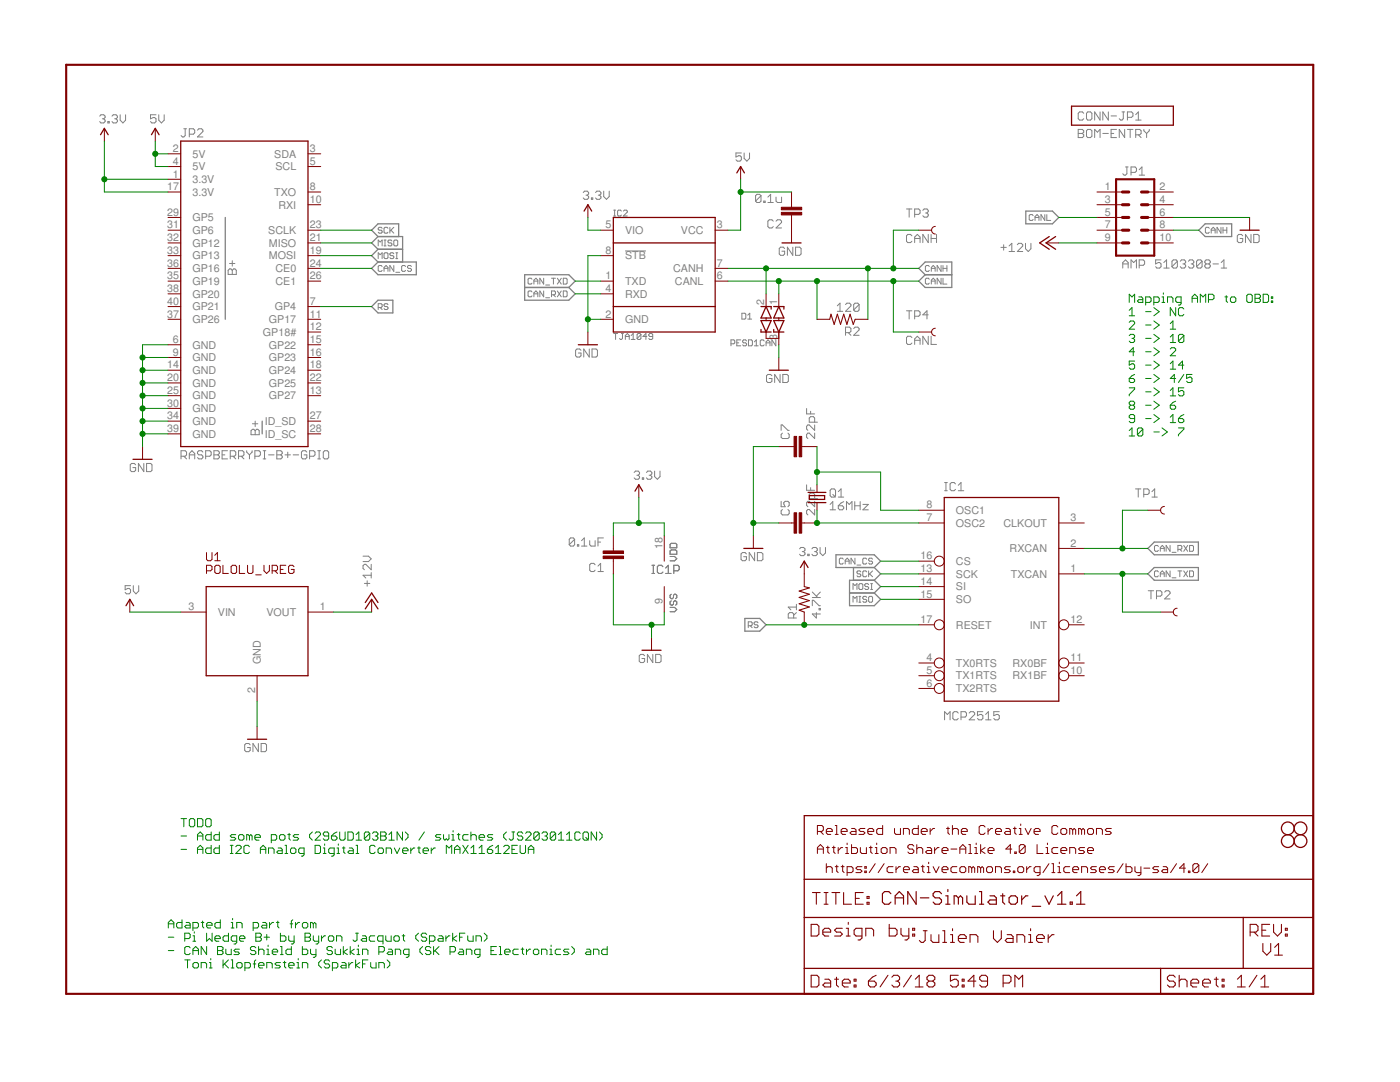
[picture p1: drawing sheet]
<svg xmlns="http://www.w3.org/2000/svg" width="279mm" height="216mm" viewBox="0 0 279 216" stroke-linecap="round" stroke-linejoin="round" font-family="sans-serif">
<defs><g id="words">
<g font-size="2.1" fill="#808080">
<text x="34.5" y="35.4">1</text>
<text x="34.5" y="32.9">4</text>
<text x="34.5" y="30.3">2</text>
<text x="38.4" y="34">5V</text>
<text x="38.4" y="31.5">5V</text>
<text x="54.7" y="31.5">SDA</text>
<text x="55" y="34">SCL</text>
<text x="61.8" y="30.3">3</text>
<text x="61.8" y="32.9">5</text>
<text x="33.3" y="38">17</text>
<text x="38.4" y="36.5">3.3V</text>
<text x="38.4" y="39.1">3.3V</text>
<text x="54.7" y="39.1">TXO</text>
<text x="55.6" y="41.6">RXI</text>
<text x="61.8" y="40.5">10</text>
<text x="61.8" y="38">8</text>
<text x="220.5" y="40.5">3</text>
<text x="220.5" y="38">1</text>
<text x="231.4" y="40.5">4</text>
<text x="231.4" y="38">2</text>
<text x="33.3" y="43">29</text>
<text x="33.3" y="45.6">31</text>
<text x="38.4" y="44.2">GP5</text>
<text x="38.4" y="46.7">GP6</text>
<text x="53.5" y="46.7">SCLK</text>
<text x="61.8" y="45.6">23</text>
<text x="120.9" y="45.6">5</text>
<text x="124.7" y="46.7">VIO</text>
<text x="135.9" y="46.7">VCC</text>
<text x="143.1" y="45.6">3</text>
<text x="220.5" y="45.6">7</text>
<text x="220.5" y="43">5</text>
<text x="231.4" y="45.6">8</text>
<text x="231.4" y="43">6</text>
<text x="33.3" y="48.1">32</text>
<text x="33.3" y="50.7">33</text>
<text x="33.3" y="53.2">36</text>
<text x="38.4" y="49.2">GP12</text>
<text x="38.4" y="51.8">GP13</text>
<text x="53.7" y="51.8">MOSI</text>
<text x="53.7" y="49.2">MISO</text>
<text x="61.8" y="50.7">19</text>
<text x="61.8" y="48.1">21</text>
<text x="61.8" y="53.2">24</text>
<text x="120.9" y="50.7">8</text>
<text x="124.7" y="51.8">STB</text>
<text x="143.1" y="53.2">7</text>
<text x="220.5" y="48.1">9</text>
<text x="231.4" y="48.1">10</text>
<text x="33.3" y="55.7">35</text>
<text x="33.3" y="58.3">38</text>
<text x="38.4" y="56.9">GP19</text>
<text x="38.4" y="54.3">GP16</text>
<text x="38.4" y="59.4">GP20</text>
<text x="55" y="56.9">CE1</text>
<text x="55" y="54.3">CE0</text>
<text x="61.8" y="55.7">26</text>
<text x="120.9" y="58.3">4</text>
<text x="120.9" y="55.7">1</text>
<text x="124.7" y="59.4">RXD</text>
<text x="124.7" y="56.9">TXD</text>
<text x="134.3" y="54.3">CANH</text>
<text x="134.7" y="56.9">CANL</text>
<text x="143.1" y="55.7">6</text>
<text x="33.3" y="63.4">37</text>
<text x="33.3" y="60.8">40</text>
<text x="38.4" y="64.5">GP26</text>
<text x="38.4" y="61.9">GP21</text>
<text x="53.7" y="64.5">GP17</text>
<text x="54.8" y="61.9">GP4</text>
<text x="61.8" y="60.8">7</text>
<text x="61.8" y="63.4">11</text>
<text x="61.8" y="65.9">12</text>
<text x="120.9" y="63.4">2</text>
<text x="124.7" y="64.5">GND</text>
<text x="152.5" y="60.8" transform="rotate(-90 152.5 60.8)">2</text>
<text x="155.1" y="60.8" transform="rotate(-90 155.1 60.8)">1</text>
<text x="34.5" y="71">9</text>
<text x="34.5" y="68.4">6</text>
<text x="38.4" y="69.6">GND</text>
<text x="52.5" y="67">GP18#</text>
<text x="53.7" y="69.6">GP22</text>
<text x="61.8" y="68.4">15</text>
<text x="61.8" y="71">16</text>
<text x="155.1" y="67.8" transform="rotate(-90 155.1 67.8)">3</text>
<text x="33.3" y="76.1">20</text>
<text x="33.3" y="73.5">14</text>
<text x="38.4" y="72.1">GND</text>
<text x="38.4" y="77.2">GND</text>
<text x="38.4" y="74.6">GND</text>
<text x="53.7" y="77.2">GP25</text>
<text x="53.7" y="74.6">GP24</text>
<text x="53.7" y="72.1">GP23</text>
<text x="61.8" y="76.1">22</text>
<text x="61.8" y="73.5">18</text>
<text x="33.3" y="78.6">25</text>
<text x="33.3" y="81.1">30</text>
<text x="33.3" y="83.7">34</text>
<text x="38.4" y="79.7">GND</text>
<text x="38.4" y="82.3">GND</text>
<text x="53.7" y="79.7">GP27</text>
<text x="61.8" y="78.6">13</text>
<text x="61.8" y="83.7">27</text>
<text x="33.3" y="86.2">39</text>
<text x="38.4" y="84.8">GND</text>
<text x="38.4" y="87.3">GND</text>
<text x="52.8" y="84.8">ID_SD</text>
<text x="52.8" y="87.3">ID_SC</text>
<text x="61.8" y="86.2">28</text>
<text x="184.9" y="101.5">8</text>
<text x="184.9" y="104">7</text>
<text x="190.8" y="102.6">OSC1</text>
<text x="190.8" y="105.1">OSC2</text>
<text x="200.3" y="105.1">CLKOUT</text>
<text x="213.6" y="104">3</text>
<text x="132.2" y="109.6" transform="rotate(-90 132.2 109.6)">18</text>
<text x="183.7" y="111.6">16</text>
<text x="190.8" y="112.7">CS</text>
<text x="201.5" y="110.2">RXCAN</text>
<text x="213.6" y="109.1">2</text>
<text x="183.7" y="114.2">13</text>
<text x="183.7" y="116.7">14</text>
<text x="183.7" y="119.2">15</text>
<text x="190.8" y="115.3">SCK</text>
<text x="190.8" y="117.8">SI</text>
<text x="201.7" y="115.3">TXCAN</text>
<text x="213.6" y="114.2">1</text>
<text x="37.6" y="121.8">3</text>
<text x="43.5" y="122.9">VIN</text>
<text x="53.2" y="122.9">VOUT</text>
<text x="63.8" y="121.8">1</text>
<text x="132.2" y="120.6" transform="rotate(-90 132.2 120.6)">9</text>
<text x="183.7" y="124.3">17</text>
<text x="190.8" y="125.4">RESET</text>
<text x="190.8" y="120.3">SO</text>
<text x="205.5" y="125.4">INT</text>
<text x="213.6" y="124.3">12</text>
<text x="184.9" y="131.9">4</text>
<text x="213.6" y="131.9">11</text>
<text x="52.1" y="132.5" transform="rotate(-90 52.1 132.5)">GND</text>
<text x="184.9" y="134.5">5</text>
<text x="184.9" y="137">6</text>
<text x="190.8" y="133">TX0RTS</text>
<text x="190.8" y="135.6">TX1RTS</text>
<text x="202.1" y="133">RX0BF</text>
<text x="202.1" y="135.6">RX1BF</text>
<text x="213.6" y="134.5">10</text>
<text x="50.9" y="138.3" transform="rotate(-90 50.9 138.3)">2</text>
<text x="190.8" y="138.1">TX2RTS</text>
</g>
</g></defs>
<g fill="none" stroke="#808080" stroke-width=".2">
<path d="M19.9 23.2l.3-.3h.5l.3 .3v.3l-.3 .2M20.4 23.7h.3M20.7 23.7l.3 .3v.3l-.3 .2h-.5l-.3-.2M21.5 24.3h.3v.2h-.3zM22.4 23.2l.2-.3h.6l.2 .3v.3l-.2 .2M22.9 23.7h.3M23.2 23.7l.2 .3v.3l-.2 .2h-.6l-.2-.2M24 22.9v1.1l.5 .5 .6-.5v-1.1M31.1 22.9h-1.1v.8l.6-.2h.3l.2 .2v.6l-.2 .2h-.6l-.3-.2M31.7 22.9v1.1l.5 .5 .6-.5v-1.1M36.7 25.7h.5M37 25.7v1.4l-.3 .2h-.3l-.3-.2"/>
<path d="M37.8 26.8h.8l.3-.3v-.5l-.3-.3h-.8v1.6M39.4 26l.3-.3h.5l.3 .3v.2l-1.1 1.1h1.1M116.4 38.4l.3-.3h.5l.3 .3v.3l-.3 .2M116.9 38.9h.3M117.2 38.9l.3 .3v.3l-.3 .3h-.5l-.3-.3M118 39.5h.3v.3h-.3zM118.9 38.4l.2-.3h.6l.2 .3v.3l-.2 .2M119.4 38.9h.3M119.7 38.9l.2 .3v.3l-.2 .3h-.6l-.2-.3M120.5 38.1v1.1l.5 .6 .6-.6v-1.1M148 30.5h-1.1v.8l.5-.2h.3l.3 .2v.6l-.3 .3h-.5l-.3-.3M148.5 30.5v1.1l.6 .6 .5-.6v-1.1"/>
<path d="M151.9 39.1l-.3-.3h-.5l-.3 .3v1M151.9 39.1v1l-.3 .3h-.5l-.3-.3M151.9 39.1l-1.1 1M153.2 39.3l.6-.5v1.6M154.9 39.3v.8l.3 .3h.8v-1.1M215.2 25.8h.8l.3 .3v.3l-.3 .2 .3 .3v.3l-.3 .3h-.8zM215.2 26.6h.8M216.3 22.6l-.3-.3h-.5l-.3 .3v1.1l.3 .3h.5l.3-.3M217.1 22.3h.5l.3 .3v1.1l-.3 .3h-.5l-.3-.3v-1.1zM217.1 25.8h.5l.3 .3v1.1l-.3 .3h-.5l-.3-.3v-1.1zM218.5 27.5v-1.7l.5 .6 .5-.6v1.7M219.5 22.3v1.7l-1-1.7v1.7"/>
<path d="M220.1 26.6h1.1M221.2 22.3v1.7l-1.1-1.7v1.7M221.7 23.1h1.1M221.7 26.6h.6M222.8 25.8h-1.1v1.7h1.1M223.9 22.3h.6M224.2 22.3v1.4l-.3 .3h-.3l-.2-.3M224.5 25.8v1.7l-1.1-1.7v1.7M224.6 33.3h.5M224.9 33.3v1.4l-.3 .2h-.3l-.2-.2M225 23.4h.8l.3-.3v-.5l-.3-.3h-.8v1.7M225 25.8h1.1"/>
<path d="M225.6 25.8v1.7M225.7 34.4h.8l.3-.3v-.5l-.3-.3h-.8v1.6M226.7 22.9l.5-.6v1.7M226.7 24h1M226.7 26.9h.8l.2-.3v-.5l-.2-.3h-.8v1.7M227.2 26.9l.5 .6M227.4 33.9l.5-.6v1.6M227.4 34.9h1M228.3 25.8v.3l.5 .5M228.8 26.6v.9M229.4 25.8v.3l-.6 .5M45.5 53.9l.3-.2h.3l.3 .2 .2-.2h.3l.3 .2v.9h-1.7z"/>
<path d="M45.8 52.6h1.1M46.4 52v1.1M46.4 53.9v.9M75.5 49.1v-1.2l.4 .4 .4-.4v1.2M75.5 51.6v-1.2l.4 .4 .4-.4v1.2M76.3 45.6l-.2-.2h-.4l-.2 .3 .2 .2h.4l.2 .4-.2 .2h-.4l-.2-.2M76.3 53.2l-.2-.2h-.4l-.2 .2v.8l.2 .1h.4l.2-.1M76.6 49.1h.4M76.6 47.9h.4M76.6 50.6l.2-.2h.4l.2 .2v.8l-.2 .2h-.4l-.2-.2zM76.6 54.1v-.7l.4-.4 .4 .4v.7M76.6 53.6h.8"/>
<path d="M76.8 47.9v1.2M77.4 45.6l-.2-.2h-.4l-.2 .2v.7l.2 .2h.4l.2-.2M77.8 45.4v1.1M78 45.9l.6 .6M78.2 48.1l-.2-.2h-.4l-.2 .2 .2 .4h.4l.2 .2-.2 .4h-.4l-.2-.2M78.6 48.1l.2-.2h.4l.2 .2v.8l-.2 .2h-.4l-.2-.2zM78.6 50.6l-.2-.2h-.4l-.2 .2 .2 .4h.4l.2 .2-.2 .4h-.4l-.2-.2M78.6 53v1.1l-.8-1.1v1.1M78.6 45.4l-.8 .7M79 50.4h.4M79 51.6h.4M79 54.3h.8"/>
<path d="M79.2 50.4v1.2M80.9 53.2l-.1-.2h-.5l-.1 .2v.8l.1 .1h.5l.1-.1M82.1 53.2l-.2-.2h-.4l-.2 .2 .2 .4h.4l.2 .1-.2 .4h-.4l-.2-.1M106.2 58.3l-.2-.2h-.4l-.2 .2v.7l.2 .2h.4l.2-.2M106.2 55.7l-.2-.2h-.4l-.2 .2v.8l.2 .2h.4l.2-.2M106.6 56.7v-.8l.4-.4 .3 .4v.8M106.6 59.2v-.8l.4-.3 .3 .3v.8M106.6 58.6h.7M106.6 56.1h.7M108.5 55.5v1.2l-.8-1.2v1.2M108.5 58.1v1.1l-.8-1.1v1.1M108.9 59.4h.8"/>
<path d="M108.9 56.9h.8M110.1 58.8h.6l.1-.2v-.3l-.1-.2h-.6v1.1M110.1 55.5h.7M110.4 58.8l.4 .4M110.4 55.5v1.2M111.2 58.1l.8 1.1M111.2 55.5l.8 1.2M112 58.1l-.8 1.1M112 55.5l-.8 1.2M112.4 58.1h.6l.2 .2v.7l-.2 .2h-.6zM112.4 55.5h.6l.2 .2v.8l-.2 .2h-.6zM122.5 43.1h.4"/>
<path d="M122.5 41.9h.4M122.7 41.9v1.2M124 42.1l-.2-.2h-.4l-.1 .2v.8l.1 .2h.4l.2-.2M124.4 42.1l.2-.2h.4l.2 .2v.2l-.8 .8h.8M124.8 50.1h4.1M152.4 40.1h.3v.3h-.3zM153.2 40.4h1.1M154.3 44.1l-.2-.2h-.6l-.3 .2v1.1l.3 .3h.6l.2-.3M154.9 44.1l.3-.2h.5l.3 .2v.3l-1.1 1.1h1.1M156.6 49.6l-.3-.3h-.5l-.3 .3v1.1l.3 .2h.5l.3-.2v-.6h-.6M158.2 49.3v1.6l-1.1-1.6v1.6M158.8 49.3h.8l.3 .3v1.1l-.3 .2h-.8z"/>
<path d="M180.9 41.7h1.1M181.4 41.7v1.6M182 47.1l-.3-.3h-.5l-.3 .3v1l.3 .3h.5l.3-.3M182.5 47.6h1.1M182.5 42.8h.8l.3-.3v-.5l-.3-.3h-.8v1.6M182.5 48.4v-1.1l.6-.5 .5 .5v1.1M184.2 42l.2-.3h.6l.3 .3v.2l-.3 .3M184.7 42.5h.3M185 42.5l.3 .3v.3l-.3 .2h-.6l-.2-.2M185.3 46.8v1.6l-1.1-1.6v1.6M185.5 55.7l-.2-.2h-.4l-.2 .2v.8l.2 .2h.4l.2-.2M185.5 53.2l-.2-.2h-.4l-.2 .2v.8l.2 .1h.4l.2-.1"/>
<path d="M185.8 47.6h1.1M185.8 46.8v1.6M185.9 56.1h.7M185.9 53.6h.7M185.9 54.1v-.7l.3-.4 .4 .4v.7M185.9 56.7v-.8l.3-.4 .4 .4v.8M186.9 46.8v1.6M187.8 53v1.1l-.8-1.1v1.1M187.8 55.5v1.2l-.8-1.2v1.2M188.2 55.5v1.2h.8M188.2 53.6h.8M188.2 53v1.1"/>
<path d="M189 53v1.1M199.7 49.4h1.1M200.3 48.8v1.1M201.4 49.1l.5-.5v1.6M201.4 50.2h1.1M203 48.8l.3-.2h.5l.3 .2v.3l-1.1 1.1h1.1M204.7 48.6v1l.5 .6 .5-.6v-1M206.2 43l-.2-.2h-.4l-.2 .2v.8l.2 .2h.4l.2-.2M206.6 44v-.8l.4-.4 .3 .4v.8M206.6 43.4h.7M208.5 42.8v1.2l-.7-1.2v1.2M208.9 42.8v1.2h.8"/>
<path d="M224.1 53.5v-1.1l.5-.5 .5 .5v1.1M224.1 52.7h1M225.7 53.5v-1.6l.6 .5 .5-.5v1.6M227.4 52.9h.8l.2-.2v-.6l-.2-.2h-.8v1.6M231.7 51.9h-1.1v.8l.6-.3h.2l.3 .3v.5l-.3 .3h-.5l-.3-.3M232.3 53.5h1M232.3 52.4l.5-.5v1.6M235 52.1l-.3-.2h-.5l-.3 .2v1.1M235 52.1v1.1l-.3 .3h-.5l-.3-.3M235 52.1l-1.1 1.1M235.5 52.1l.3-.2h.5l.3 .2v.3l-.3 .3M236.1 52.7h.2"/>
<path d="M236.3 52.7l.3 .2v.3l-.3 .3h-.5l-.3-.3M237.2 52.1l.2-.2h.6l.3 .2v.3l-.3 .3M237.7 52.7h.3M238 52.7l.3 .2v.3l-.3 .3h-.6l-.2-.3M239.9 52.1l-.3-.2h-.5l-.3 .2v1.1M239.9 52.1v1.1l-.3 .3h-.5l-.3-.3M239.9 52.1l-1.1 1.1M240.7 52.7h.6M240.7 52.7l-.2-.3v-.3l.2-.2h.6l.2 .2v.3l-.2 .3M240.7 52.7l-.2 .2v.3l.2 .3h.6l.2-.3v-.3l-.2-.2M241.3 45.6l-.1-.2h-.5l-.1 .2v.7l.1 .2h.5l.1-.2M241.7 45.9h.8"/>
<path d="M241.7 46.5v-.8l.4-.3 .4 .3v.8M242.1 52.7h1.1M243.7 45.4v1.1l-.8-1.1v1.1M243.7 53.5h1.1M243.7 52.4l.6-.5v1.6M244.1 45.9h.7M244.1 45.4v1.1M244.8 45.4v1.1M248 47.1l-.2-.3h-.6l-.3 .3v1l.3 .3h.6l.2-.3v-.5h-.5M249.7 46.8v1.6l-1.1-1.6v1.6M250.2 46.8h.8l.3 .3v1l-.3 .3h-.8zM75.5 61.4h.6l.2-.2v-.4l-.2-.2h-.6v1.2"/>
<path d="M75.9 61.4l.4 .4M77.4 60.8l-.2-.2h-.4l-.2 .2 .2 .4h.4l.2 .2-.2 .4h-.4l-.2-.2M116 69.9l-.3-.3h-.6l-.2 .3v1.1l.2 .2h.6l.3-.2v-.6h-.6M117.6 69.6v1.6l-1.1-1.6v1.6M118.2 69.6h.8l.2 .3v1.1l-.2 .2h-.8zM122.5 66.5h.8M122.9 66.5v1.2M124 66.5h.4M124.2 66.5v1l-.2 .2-.4-.2M124.8 67.7v-.7l.4-.5 .4 .5v.7M124.8 67.1h.8M126 67.7h.7"/>
<path d="M126 67l.4-.5v1.2M127.9 66.8l-.2-.3h-.4l-.2 .3v.7M127.9 66.8v.7l-.2 .2h-.4l-.2-.2M127.9 66.8l-.8 .7M129.1 67.1h-.8l.6-.6v1.2M130.3 67.1h-.6l-.2-.1 .2-.5h.4l.2 .3v.7l-.2 .2h-.4l-.2-.2M145.9 68.6h.6l.1-.2v-.4l-.1-.2h-.6v1.2M147 68.4h.4M147.8 67.8h-.8v1.2h.8M148.1 62.5h.6l.1 .2v.8l-.1 .2h-.6zM149 68l-.2-.2h-.4l-.2 .4 .2 .2h.4l.2 .4-.2 .2h-.4l-.2-.2M149.2 63.7h.8"/>
<path d="M149.2 62.9l.4-.4v1.2M149.4 67.8h.6l.2 .2v.8l-.2 .2h-.6zM150.6 69h.7M150.6 68.2l.3-.4v1.2M152.5 68l-.2-.2h-.4l-.2 .2v.8l.2 .2h.4l.2-.2M152.9 68.4h.8M152.9 69v-.8l.4-.4 .4 .4v.8M154.1 75l-.3-.3h-.6l-.2 .3v1.1l.2 .2h.6l.3-.2v-.6h-.6M154.8 67.8v1.2l-.7-1.2v1.2M155.7 74.7v1.6l-1.1-1.6v1.6M156.2 74.7h.9l.2 .3v1.1l-.2 .2h-.9zM167.1 61l.5-.5v1.6"/>
<path d="M167.1 62.1h1.1M168.7 60.8l.3-.3h.5l.3 .3v.2l-1.1 1.1h1.1M168.7 66.4h.8l.3-.3v-.5l-.3-.3h-.8v1.6M169.3 66.4l.5 .5M170.4 65.6l.2-.3h.6l.2 .3v.2l-1 1.1h1M171.4 60.8v1l-.2 .3h-.6l-.2-.3M171.4 60.8l-.2-.3h-.6l-.2 .3v1M171.4 60.8l-1 1M180.9 62h1.1M181.4 62v1.6M182 67.4l-.3-.3h-.5l-.3 .3v1.1l.3 .2h.5l.3-.2M182.5 63.1h.8l.3-.3v-.5l-.3-.3h-.8v1.6"/>
<path d="M182.5 68.7v-1.1l.6-.5 .5 .5v1.1M182.5 67.9h1.1M185.3 67.1v1.6l-1.1-1.6v1.6M185.3 62.8h-1.1l.8-.8v1.6M185.8 67.1v1.6h1.1M27.1 92.8l-.3-.3h-.6l-.2 .3v1l.2 .3h.6l.3-.3v-.5h-.6M28.7 92.5v1.6l-1.1-1.6v1.6M29.3 92.5h.8l.2 .3v1l-.2 .3h-.8zM36.1 91h.9l.2-.2v-.6l-.2-.3h-.9v1.7M36.7 91l.5 .6M37.8 91.6v-1.1l.5-.6 .6 .6v1.1M37.8 90.8h1.1"/>
<path d="M40.5 90.2l-.3-.3h-.5l-.3 .3v.3l.3 .3h.5l.3 .2v.3l-.3 .3h-.5l-.3-.3M41 91h.9l.2-.2v-.6l-.2-.3h-.9v1.7M42.7 89.9h.8l.3 .3v.3l-.3 .3 .3 .2v.3l-.3 .3h-.8zM42.7 90.8h.8M44.3 90.8h.6M45.4 89.9h-1.1v1.7h1.1M46 91h.8l.3-.2v-.6l-.3-.3h-.8v1.7M46.5 91l.6 .6M47.6 91h.8l.3-.2v-.6l-.3-.3h-.8v1.7M48.1 91l.6 .6M49.2 89.9v.3l.6 .6M49.8 90.8v.8"/>
<path d="M50.1 85.9l.3-.2h.3l.2 .2 .3-.2h.3l.2 .2v.8h-1.6zM50.3 89.9v.3l-.5 .6M50.4 84.6h1.1M50.9 91h.8l.3-.2v-.6l-.3-.3h-.8v1.7M50.9 84v1.1M50.9 85.9v.8M52.5 89.9h.5M52.5 91.6h.5M52.8 89.9v1.7M53.6 90.8h1.1M55.2 89.9h.8l.3 .3v.3l-.3 .3 .3 .2v.3l-.3 .3h-.8zM55.2 90.8h.8"/>
<path d="M56.9 90.8h1.1M57.4 90.2v1.1M58.5 90.8h1.1M61.2 90.2l-.2-.3h-.6l-.2 .3v1.1l.2 .3h.6l.2-.3v-.5h-.5M61.8 91h.8l.3-.2v-.6l-.3-.3h-.8v1.7M63.4 89.9h.6M63.4 91.6h.6M63.7 89.9v1.7M64.8 89.9h.5l.3 .3v1.1l-.3 .3h-.5l-.3-.3v-1.1zM126.6 94.3l.2-.3h.6l.2 .3v.3l-.2 .2M127.1 94.8h.3M127.4 94.8l.2 .3v.3l-.2 .2h-.6l-.2-.2"/>
<path d="M128.2 95.4h.3v.2h-.3zM129 94.3l.3-.3h.5l.3 .3v.3l-.3 .2M129.5 94.8h.3M129.8 94.8l.3 .3v.3l-.3 .2h-.5l-.3-.2M130.6 94v1.1l.6 .5 .5-.5v-1.1M155.9 85.9v-1.1h.2l1.1 1.1h.3M156.1 86.4l-.2 .3v.5l.2 .3h1.1l.3-.3v-.5l-.3-.3M161 81.5v1.1h1.6M161 96.8v1h1.6M161.8 82.1v.5M161.8 97.3v.5M162.6 84.2v-.8l-.3-.3h-.5l-.3 .3v.8h1.6"/>
<path d="M162.6 84.8v1.1l-1.1-1.1h-.3l-.2 .3v.5l.2 .3M162.6 86.4v1.1l-1.1-1.1h-.3l-.2 .3v.5l.2 .3M162.6 99.5v-.8l-.3-.3h-.5l-.3 .3v.8h1.6M165.9 97.6h.6l.3 .2v1.1l-.3 .3h-.6l-.2-.3v-1.1zM166.2 98.7l.6 .5M167.3 99.2h1.1M167.3 98.1l.6-.5v1.6M188.5 97.9h.6M188.5 96.3h.6M188.8 96.3v1.6M190.7 96.6l-.3-.3h-.5l-.3 .3v1l.3 .3h.5l.3-.3M191.2 96.8l.6-.5v1.6"/>
<path d="M191.2 97.9h1.1M226.6 97.6h1.1M227.2 97.6v1.6M228.3 98.7h.8l.2-.3v-.6l-.2-.2h-.8v1.6M229.9 99.2h1.1M229.9 98.1l.5-.5v1.6M26.1 116.9h-1.1v.8l.5-.3h.3l.3 .3v.5l-.3 .3h-.6l-.2-.3M26.6 116.9v1l.5 .6 .6-.6v-1M72.5 111h1l.6 .5-.6 .6h-1M72.7 116.4h1.1M73.3 115.9v1.1M74.1 114.8h-1.6l.5 .5"/>
<path d="M74.1 112.6v1.1l-1.1-1.1h-.3l-.2 .3v.5l.2 .3M74.1 114.3v1M114.7 107.6l-.3-.3h-.5l-.3 .3v1.1M114.7 107.6v1.1l-.3 .3h-.5l-.3-.3M114.7 107.6l-1.1 1.1M115.2 108.7h.3v.3h-.3zM116.1 109h1M116.1 107.9l.5-.6v1.7M117.7 107.9v.8l.3 .3h.8v-1.1M118.8 112.7l-.3-.3h-.5l-.3 .3v1.1l.3 .2h.5l.3-.2M119.3 108.2h.6M119.3 114h1.1"/>
<path d="M119.3 113l.6-.6v1.6M120.4 107.3h-1.1v1.7M130.1 114.4h.5M130.1 112.8h.5M130.4 112.8v1.6M132.3 113.1l-.3-.3h-.5l-.3 .3v1.1l.3 .2h.5l.3-.2M132.8 114.4h1.1M132.8 113.3l.6-.5v1.6M133.7 111h.9l.5 .5-.5 .4h-.9M133.7 109.9l.3-.2h.8l.3 .2v.7h-1.4zM133.7 108.6l.3-.2h.8l.3 .2v.7h-1.4zM134 119.9l-.3 .2v.4l.5 .3 .2-.3v-.4l.4-.2 .3 .2v.4l-.3 .3"/>
<path d="M134 118.6l-.3 .2v.4l.3 .3 .4-.3v-.4l.2-.2 .5 .2v.4l-.3 .3M134.5 113.9h.8l.3-.3v-.5l-.3-.3h-.8v1.6M149 110.5l-.3-.2h-.5l-.3 .2v1.1l.3 .3h.5l.3-.3v-.5h-.6M150.6 110.3v1.6l-1.1-1.6v1.6M151.2 110.3h.8l.3 .2v1.1l-.3 .3h-.8zM155.9 100v1.1h.8l-.3-.8 .3-.3h.5l.3 .3v.5l-.3 .3M156.1 101.7l-.2 .2v.6l.2 .2h1.1l.3-.2v-.6l-.3-.2M159.6 109.5l.2-.3h.6l.3 .3v.3l-.3 .3M160.1 110.1h.3M160.4 110.1l.3 .2v.3l-.3 .3h-.6l-.2-.3M161.2 110.6h.3v.3h-.3zM162 109.5l.3-.3h.5l.3 .3v.3l-.3 .3"/>
<path d="M162.1 119.2h1.6M162.1 118.1l1.1 1.1M162.6 110.1h.2M162.6 100v1.1l-1.1-1.1h-.3l-.2 .3v.5l.2 .3M162.6 101.7v1l-1.1-1h-.3l-.2 .2v.6l.2 .2M162.8 110.1l.3 .2v.3l-.3 .3h-.5l-.3-.3M163.7 109.2v1.1l.5 .6 .5-.6v-1.1M163.7 118.1l-.8 .9M165.7 100.6l.5-.5v1.6M165.7 101.7h1.1M167.3 100.9h.8l.3 .3v.3l-.3 .2h-.5l-.3-.2zM168.3 111.6l-.2-.2h-.4l-.2 .2v.8l.2 .1h.4l.2-.1"/>
<path d="M168.4 100.1l-.5 .3-.6 .5M168.7 112.5v-.7l.4-.4 .4 .4v.7M168.7 112h.8M168.9 101.7v-1.6l.6 .5 .5-.5v1.6M170.2 117.6v-1.1l.4 .3 .4-.3v1.1M170.6 100.9h1.1M170.6 100.1v1.6M170.6 111.4v1.1l-.8-1.1v1.1M171 112.8h.8M171.4 119h.4M171.6 116.5h.4l.2 .1v.8l-.2 .2h-.4l-.2-.2v-.8zM171.6 119v1.2"/>
<path d="M171.7 100.1v1.6M171.8 114.1l-.2-.2h-.4l-.2 .2 .2 .4h.4l.2 .2-.2 .4h-.4l-.2-.2M172.2 100.6h1.1l-1.1 1.1h1.1M173 119.2l-.2-.2h-.4l-.2 .2 .2 .4h.4l.2 .2-.2 .4h-.4l-.2-.2M173 114.1l-.2-.2h-.4l-.2 .2v.8l.2 .2h.4l.2-.2M173 111.6l-.2-.2h-.4l-.2 .2v.8l.2 .1h.4l.2-.1M173.4 119.2l.1-.2h.4l.2 .2v.8l-.2 .2h-.4l-.1-.2zM173.4 113.9v1.2M173.4 116.6l-.2-.1h-.4l-.2 .1 .2 .5h.4l.2 .1-.2 .4h-.4l-.2-.2M173.5 114.5l.6 .6M173.8 116.5h.3M173.8 117.6h.3"/>
<path d="M173.9 116.5v1.1M174.1 113.9l-.7 .8M174.1 111.6l-.2-.2h-.4l-.1 .4 .1 .2h.4l.2 .4-.2 .1h-.4l-.1-.1M229.2 117.9h1M229.7 117.9v1.6M230.8 119h.8l.3-.3v-.5l-.3-.3h-.8v1.6M231.2 114.1l-.2-.2h-.4l-.2 .2v.8l.2 .2h.4l.2-.2M231.2 109l-.2-.2h-.4l-.2 .2v.8l.2 .2h.4l.2-.2M231.6 114.5h.7M231.6 110v-.8l.4-.4 .3 .4v.8M231.6 115.1v-.8l.4-.4 .3 .4v.8M231.6 109.4h.7"/>
<path d="M232.4 118.2l.3-.3h.5l.3 .3v.2l-1.1 1.1h1.1M233.5 108.8v1.2l-.8-1.2v1.2M233.5 113.9v1.2l-.8-1.2v1.2M233.9 110.2h.8M233.9 115.3h.8M235.1 113.9h.8M235.1 109.6h.6l.2-.2v-.4l-.2-.2h-.6v1.2M235.5 109.6l.4 .4M235.5 113.9v1.2M236.2 108.8l.8 1.2M236.2 113.9l.8 1.2M237 108.8l-.8 1.2"/>
<path d="M237 113.9l-.8 1.2M237.4 113.9h.6l.2 .2v.8l-.2 .2h-.6zM237.4 108.8h.6l.2 .2v.8l-.2 .2h-.6zM128.7 130.9l-.3-.3h-.6l-.2 .3v1l.2 .3h.6l.3-.3v-.5h-.6M130.3 130.6v1.6l-1.1-1.6v1.6M130.9 130.6h.8l.2 .3v1l-.2 .3h-.8zM133.7 121.2h.9l.5 .4-.5 .5h-.9M149.3 124.9h.6l.2-.2v-.4l-.2-.2h-.6v1.1M149.7 124.9l.4 .3M151.3 124.3l-.2-.2h-.4l-.2 .4 .2 .2h.4l.2 .4-.2 .1h-.4l-.2-.1M158.4 123.3v-.8l-.3-.3h-.5l-.3 .3v.8h1.6M158.9 122.2l-.5 .6"/>
<path d="M158.9 121.1h-1.6l.5 .6M158.9 120.6v1.1M162.1 120.9v-1.1h.3l1.1 1.1h.2M162.9 122.2v1.1l-.8-.8h1.6M163.5 121.4h.2v.3h-.2zM170.2 120.2v-1.2l.4 .4 .4-.4v1.2M171.4 120.2h.4M49.9 148.6l-.2-.2h-.6l-.3 .2v1.1l.3 .3h.6l.2-.3v-.5h-.5M51.6 148.4v1.6l-1.1-1.6v1.6M52.1 148.4h.8l.3 .2v1.1l-.3 .3h-.8zM188.5 143.6v-1.6l.6 .6 .5-.6v1.6M191.2 142.3l-.2-.3h-.6l-.2 .3v1.1l.2 .2h.6l.2-.2"/>
<path d="M191.8 143.1h.8l.3-.3v-.5l-.3-.3h-.8v1.6M193.4 142.3l.3-.3h.5l.3 .3v.3l-1.1 1h1.1M196.2 142h-1.1v.8l.5-.2h.3l.3 .2v.6l-.3 .2h-.6l-.2-.2M196.7 143.6h1.1M196.7 142.6l.6-.6v1.6M199.4 142h-1.1v.8l.6-.2h.3l.2 .2v.6l-.2 .2h-.6l-.3-.2"/>
</g>
<g fill="none" stroke="#808080" stroke-width=".25">
<path d="M45 43.4v20.3M75.4 47.2l-1.2 1.3 1.2 1.2M75.4 47.2h4.9v5.1M75.4 49.7h4.9M75.4 49.7l-1.2 1.3 1.2 1.3M75.4 52.3h7.7v2.5h-7.7l-1.2-1.2zM75.4 47.2l-1.2-1.3 1.2-1.2h4.2v2.5M104.7 54.8h8.8l1.3 1.3-1.3 1.3 1.3 1.2-1.3 1.3h-8.8zM104.7 57.4h8.8M183.4 53.6l1.2-1.3h5.3v5.1h-5.3l-1.2-1.3 1.2-1.3zM184.6 54.8h5.3M204.7 42.1h5.3l1.3 1.3-1.3 1.3h-5.3z"/>
<path d="M239.2 45.9l1.3-1.2h5.3v2.5h-5.3zM74.2 61.2l1.2-1.3h3v2.5h-3zM52.3 84v2.6M166.8 110.7h7.7l1.2 1.3-1.2 1.2h-7.7zM169.5 118.3h5M170.3 113.2v2.6M174.5 115.8h-5v5.1h5l1.2-1.3-1.2-1.3M174.5 115.8l1.2 1.3-1.2 1.2M174.5 113.2l1.2 1.3-1.2 1.3M229.1 114.5l1.3-1.3h8.8v2.6h-8.8zM229.1 109.4l1.3-1.2h8.8v2.5h-8.8zM148.7 123.4h2.9l1.3 1.3-1.3 1.2h-2.9z"/>
</g>
<g fill="none" stroke="#800000" stroke-width=".21">
<path d="M165.6 63.7l.2-1 .7 2 .6-2 .6 2 .7-2 .6 2 .7-2 .6 2 .4-1M160.5 117.1l1 .2-2 .6 2 .7-2 .6 2 .6-2 .7 2 .6-2 .7 1 .3M162.1 178.1h1.6M162.9 178.1v2.3M164.5 178.1h.7M164.9 178.1v2.3M166 178.1h1.6M166.8 178.1v2.3M168.4 178.1v2.3h1.5M170.7 179.3h.8M172.3 178.1h-1.6v2.3h1.6M173 178.9h.4v.4h-.4z"/>
<path d="M161.9 184.4h1.1l.4 .4v1.6l-.4 .4h-1.1zM161.9 194.6h1.1l.4 .4v1.6l-.4 .3h-1.1zM164.2 186h1.6v-.4l-.4-.4h-.8l-.4 .4v.8l.4 .4h.8M164.5 180.4h.7M164.6 195.4h.8l.4 .4v1.1h-1.2l-.4-.3 .4-.4h1.2M166.6 195.4h.7M166.9 195v1.6l.4 .3M168.1 196.2h1.6v-.4l-.4-.4h-.8l-.4 .4v.8l.4 .3h.8M168.1 185.2h-1.2l-.3 .4 .3 .4h.8l.4 .4-.4 .4h-1.1M168.9 186.8h.8M168.9 185.2h.4v1.6M169.3 184v.4"/>
<path d="M170.5 196.6h.3v.3h-.3zM170.5 195.4h.3v.4h-.3zM172 186.8h-1.2l-.3-.4v-.8l.3-.4h1.2v2l-.4 .4h-.4M172.8 186.8v-1.6h1.2l.3 .4v1.2M173 180h.4v.4h-.4zM173.3 195.8h1.2l.4 .4v.4l-.4 .3h-.8l-.4-.3zM174.9 194.6l-.8 .4-.8 .8M177.2 194.6l-1.6 2.3M177.5 184.4v2.4h1.1l.4-.4v-.8l-.4-.4h-1.1M178 195l.4-.4h.8l.3 .4v.4l-.3 .4M178.8 195.8h.4M179.2 195.8l.3 .4v.4l-.3 .3h-.8l-.4-.3"/>
<path d="M179.8 185.2v1.2l.4 .4h1.2M181.4 185.2v2l-.4 .4h-.4M181.9 194.6l-1.6 2.3M182.1 186.4h.4v.4h-.4zM182.1 185.2h.4v.4h-.4zM182.7 196.9h1.5M182.7 195.4l.8-.8v2.3M184.3 185.7h.7M184.6 185.7v2l-.3 .3h-.4l-.4-.3M185.4 195.8l-.4 .4v.4l.4 .3h.8l.4-.3v-.4l-.4-.4M185.4 195.8l-.4-.4v-.4l.4-.4h.8l.4 .4v.4l-.4 .4M185.4 195.8h.8"/>
<path d="M185.8 186.5v1.2l.4 .3h1.2v-1.5M188.2 188h.7M188.2 185.7h.3v2.3M189.7 188h.8M189.7 186.5h.4v1.5M190.1 185.3v.4M191.2 194.6h-1.5v1.2l.8-.4h.3l.4 .4v.8l-.4 .3h-.7l-.4-.3M191.3 187.3h1.5v-.4l-.4-.4h-.8l-.3 .4v.8l.3 .3h.8M192 196.6h.4v.3h-.4zM192 195.4h.4v.4h-.4zM193.6 188v-1.5h1.2l.4 .4v1.1M194.8 195.8h-1.6l1.2-1.2v2.3"/>
<path d="M197.1 195.8h-1.2l-.4-.4v-.4l.4-.4h.8l.4 .4v1.6l-.4 .3h-.8l-.4-.3M198.3 185.7v1.6l.8 .7 .7-.7v-1.6M200.2 196.2h1.2l.4-.4v-.8l-.4-.4h-1.2v2.3M201 186.5h.8l.4 .4v1.1h-1.2l-.4-.3 .4-.4h1.2M202.5 196.9v-2.3l.8 .8 .8-.8v2.3M202.9 188v-1.5h1.2l.4 .4v1.1M205.3 188h.8M205.3 186.5h.4v1.5M205.7 185.3v.4M206.9 187.3h1.5v-.4l-.4-.4h-.8l-.3 .4v.8l.3 .3h.8M209.2 186.5v1.5M210.4 186.5h-.4l-.8 .8"/>
<path d="M234.5 195l-.3-.4h-.8l-.4 .4v.4l.4 .4h.8l.3 .4v.4l-.3 .3h-.8l-.4-.3M235.3 195.8l.4-.4h.8l.4 .4v1.1M235.3 194.6v2.3M237.7 196.2h1.5v-.4l-.4-.4h-.7l-.4 .4v.8l.4 .3h.7M240 196.2h1.6v-.4l-.4-.4h-.8l-.4 .4v.8l.4 .3h.8M242.3 195.4h.8M242.7 195v1.6l.4 .3M243.9 196.6h.4v.3h-.4zM243.9 195.4h.4v.4h-.4zM247 196.9h1.5M247 195.4l.7-.8v2.3M249.5 186h1.2l.4-.4v-.8l-.4-.4h-1.2v2.4"/>
<path d="M250.3 186l.8 .8M250.8 194.6l-1.5 2.3M251.6 196.9h1.6M251.6 195.4l.8-.8v2.3M251.8 185.6h.8M252 188.3v1.5l.8 .8 .8-.8v-1.5M253.4 184.4h-1.6v2.4h1.6M254.2 184.4v1.6l.8 .8 .7-.8v-1.6M254.4 189l.8-.7v2.3M254.4 190.6h1.5M256.5 186.4h.4v.4h-.4zM256.5 185.2h.4v.4h-.4z"/>
</g>
<g fill="none" stroke="#800000" stroke-width=".25">
<path d="M20.1 26.9l.7-1.3 .8 1.3M30.2 26.9l.8-1.3 .7 1.3M36.1 28.2h25.4v60.9h-25.4zM147 34.5l.8-1.3 .8 1.3M213.8 21.2h20.4v3.8h-20.4zM116.6 42.1l.7-1.2 .8 1.2M122.4 48.5h20.3M122.4 43.4h20.3v22.9h-20.3zM156.1 48.5h3.8M209.4 47.2l-1.9 1.3 1.9 1.2M210.7 47.2l-1.9 1.3 1.9 1.2M247.5 45.9h3.8"/>
<path d="M115.4 68.8h3.8M122.4 61.2h20.3M151.9 64h2l-1 2.3zM151.9 65.7v.6h2M151.9 61.2h2v.5M152.9 61.2l1 2.3h-2zM153.5 73.9h3.8M154.4 64h2l-1 2.3zM154.4 65.7v.6h2M154.4 61.2h2v.5M155.4 61.2l1 2.3h-2zM26.5 91.7h3.9"/>
<path d="M126.7 98l.8-1.3 .7 1.3M161.3 98.3h3.5M161.5 98.9h3.1v.8h-3.1zM188.4 99.3h22.9v40.6h-22.9zM41.1 117.1h20.4v17.7h-20.4zM148.4 109.4h3.9M159.7 113.2l.8-1.2 .8 1.2M161.3 100.3h3.5M25.1 120.9l.8-1.3 .8 1.3M72.9 121.5l1.3-1.9 1.2 1.9M72.9 120.2l1.3-1.9 1.2 1.9M128.1 129.8h3.8"/>
<path d="M49.4 147.5h3.8M160.5 162.8h101.6v35.5h-101.6zM160.5 175.5h101.6M160.5 183.1h101.6M160.5 193.2h101.6M231.6 193.2v5.1M248.1 183.1v10.1"/>
<circle cx="257" cy="165.3" r="1.27"/>
<circle cx="257" cy="167.8" r="1.27"/>
<circle cx="259.5" cy="167.8" r="1.27"/>
<circle cx="259.5" cy="165.3" r="1.27"/>
</g>
<g fill="none" stroke="#800000" stroke-width=".2">
<path d="M20.8 25.6v2.6M31 25.6v2.6M33.5 35.8h2.6M33.5 30.7h2.6M33.5 33.2h2.6M33.5 38.3h2.6M61.5 30.7h2.5M61.5 33.2h2.5M61.5 38.3h2.5M147.8 33.2v2.6M158 38.3v3.1M218.9 38.3h5.1"/>
<path d="M229.1 38.3h5.1M33.5 51h2.6M33.5 48.5h2.6M33.5 45.9h2.6M33.5 56.1h2.6M33.5 53.6h2.6M33.5 43.4h2.6M33.5 58.6h2.6M61.5 51h2.5M61.5 48.5h2.5M61.5 45.9h2.5M61.5 56.1h2.5"/>
<path d="M61.5 53.6h2.5M61.5 40.9h2.5M117.3 40.9v2.5M119.9 51h2.5M119.9 45.9h2.5M119.9 56.1h2.5M119.9 58.6h2.5M142.7 45.9h2.6M142.7 56.1h2.6M142.7 53.6h2.6M152.9 58.6v2.6M155.4 58.6v2.6"/>
<path d="M158 42.9v5.6M183.4 45.9h2.5M186.7 45.2a.76 .76 0 0 0-.8 .7 .76 .76 0 0 0 .8 .8M208.8 48.5h2.5M218.9 48.5h5.1M218.9 45.9h5.1M218.9 40.9h5.1M218.9 43.4h5.1M229.1 48.5h5.1M229.1 45.9h5.1M229.1 40.9h5.1M229.1 43.4h5.1"/>
<path d="M249.4 43.4v2.5M33.5 61.2h2.6M33.5 71.3h2.6M33.5 63.7h2.6M33.5 79h2.6M33.5 68.8h2.6M33.5 76.4h2.6M33.5 73.9h2.6M61.5 61.2h2.5M61.5 71.3h2.5M61.5 63.7h2.5M61.5 79h2.5"/>
<path d="M61.5 68.8h2.5M61.5 76.4h2.5M61.5 73.9h2.5M61.5 66.3h2.5M117.3 66.3v2.5M119.9 63.7h2.5M152.9 66.3v1.2h2.5M152.9 63.5v.5M155.4 63.5v.5M155.4 66.3v2.5M155.4 71.3v2.6M163 63.7h2.6"/>
<path d="M170.7 63.7h2.5M183.4 66.3h2.5M186.7 65.5a.76 .76 0 0 0-.8 .8 .76 .76 0 0 0 .8 .7M28.4 89.1v2.6M33.5 81.5h2.6M33.5 84h2.6M33.5 86.6h2.6M61.5 84h2.5M61.5 86.6h2.5M127.5 96.7v2.6M155.4 89.1h3.1M160 89.1h3"/>
<path d="M163 96.7v1.6M25.9 119.6v2.5M41.2 110.3v1.3l.3 .3h.5l.3-.3v-1.3M41.2 113.9h.8l.3-.3v-.5l-.3-.3h-.8v1.6M42.9 111.9h1M42.9 110.8l.5-.5v1.6M43.1 112.8h.6l.2 .3v1.1l-.2 .2h-.6l-.2-.2v-1.1zM44.5 112.8v1.6h1.1M46.1 113.1l.3-.3h.5l.3 .3v1.1l-.3 .2h-.5l-.3-.2zM47.8 112.8v1.6h1.1M49.4 112.8v1.4l.3 .2h.5l.3-.2v-1.4M51 114.7h1.1"/>
<path d="M52.7 112.8v1.1l.5 .5 .6-.5v-1.1M54.3 113.9h.8l.3-.3v-.5l-.3-.3h-.8v1.6M54.9 113.9l.5 .5M55.9 113.6h.6M57 112.8h-1.1v1.6h1.1M58.7 113.1l-.3-.3h-.5l-.3 .3v1.1l.3 .2h.5l.3-.2v-.6h-.6M74.2 119.6v2.5M122.4 106.9v3M122.4 111.5v3M132.6 106.9v5.1M132.6 117.1v5M150.3 106.9v2.5"/>
<path d="M155.4 104.4h3.1M160 104.4h3M160.5 112v5.1M163 100.3v1.5M183.4 104.4h5M183.4 112h3.1M183.4 101.8h5M183.4 114.5h5M183.4 117.1h5M183.4 119.6h5M211.3 104.4h5.1M211.3 109.4h5.1"/>
<path d="M211.3 114.5h5.1M229.1 101.8h2.5M232.4 101a.76 .76 0 0 0-.8 .8 .76 .76 0 0 0 .8 .8M36.1 122.1h5M51.3 134.8v5.1M61.5 122.1h5M130 127.2v2.6M160.5 122.1v2.6M183.4 124.7h3.1M183.4 132.3h3.1M183.4 134.8h3.1M183.4 137.4h3.1"/>
<path d="M213.3 124.7h3.1M213.3 132.3h3.1M213.3 134.8h3.1M231.6 122.1h2.6M234.9 121.4a.76 .76 0 0 0-.7 .7 .76 .76 0 0 0 .7 .8M51.3 145v2.5M163.1 165.9h.9l.3-.3v-.6l-.3-.3h-.9v1.8M163.1 170.3v-1.2l.6-.6 .6 .6v1.2M163.1 169.4h1.2M163.7 165.9l.6 .6M164.9 165.9h1.2v-.3l-.3-.3h-.6l-.3 .3v.6l.3 .3h.6M164.9 172.3v1.8"/>
<path d="M164.9 173.2l.3-.3h.6l.3 .3v.9M164.9 169.1h.6M165.2 168.8v1.2l.3 .3M166.1 169.1h.6M166.4 168.8v1.2l.3 .3M166.7 164.7h.3v1.8M166.7 166.5h.6M166.7 172.9h.6M167 172.6v1.2l.3 .3M167.3 169.1v1.2M167.9 165.9h1.2v-.3l-.3-.3h-.6l-.3 .3v.6l.3 .3h.6M167.9 172.9h.6"/>
<path d="M168.2 169.1h-.3l-.6 .6M168.2 172.6v1.2l.3 .3M168.8 169.1h.3v1.2M168.8 170.3h.6M169.1 168.2v.3M169.1 174.1h.8l.3-.3v-.6l-.3-.3h-.8v1.8M169.9 165.3h.6l.3 .3v.9h-.9l-.2-.3 .2-.3h.9M169.9 168.5v1.8h.9l.3-.3v-.6l-.3-.3h-.9M171.7 169.1v.9l.3 .3h.9v-1.2M172 172.9h-.9l-.3 .3 .3 .3h.6l.3 .3-.3 .3h-.9M172.6 172.9h.3v.3h-.3zM172.6 173.8h.3v.3h-.3z"/>
<path d="M172.6 165.3h-.9l-.3 .3 .3 .3h.6l.3 .3-.3 .3h-.9M173.2 165.9h1.2v-.3l-.3-.3h-.6l-.3 .3v.6l.3 .3h.6M173.5 169.1h.6M173.8 168.8v1.2l.3 .3M174.7 169.1h.3v1.2M174.7 170.3h.6M174.7 172.3l-1.2 1.8M175 168.2v.3M175.9 169.4l.2-.3h.6l.3 .3v.6l-.3 .3h-.6l-.2-.3zM176.1 164.7v1.8h-.8l-.3-.3v-.6l.3-.3h.8M176.4 172.3l-1.1 1.8M177.6 170.3v-1.2h.9l.3 .3v.9"/>
<path d="M178.2 172.9h-.9l-.3 .3v.6l.3 .3h.9M178.5 165.3v.9l.3 .3h.9v-1.2M178.8 172.9v1.2M179.7 172.9h-.3l-.6 .6M180.3 166.5v-1.2h.9l.3 .3v.9M180.3 173.5h1.2v-.3l-.3-.3h-.6l-.3 .3v.6l.3 .3h.6M182.4 172.9h.6l.3 .3v.9h-.9l-.3-.3 .3-.3h.9M182.4 168.8l-.3-.3h-.6l-.3 .3v.3l.3 .3h.6l.3 .3v.3l-.3 .3h-.6l-.3-.3M183 169.4l.3-.3h.6l.2 .3v.9M183 168.5v1.8M183.3 164.7v1.8h-.9l-.3-.3v-.6l.3-.3h.9M183.9 165.9h1.1v-.3l-.3-.3h-.6l-.2 .3v.6l.2 .3h.6"/>
<path d="M183.9 172.9h.5M184.1 172.6v1.2l.3 .3M185 169.1h.6l.3 .3v.9h-.9l-.3-.3 .3-.3h.9M185 172.9h.3v1.2M185 174.1h.6M185.3 172v.3M185.6 165.3v1.2M186.2 172.9l.6 1.2 .6-1.2M186.5 165.3h-.3l-.6 .6M186.5 169.1v1.2M187.4 169.1h-.3l-.6 .6M188 169.7h1.2v-.3l-.3-.3h-.6l-.3 .3v.6l.3 .3h.6"/>
<path d="M188 173.5h1.2v-.3l-.3-.3h-.6l-.3 .3v.6l.3 .3h.6M188.9 165.3h.6M189.2 165v1.2l.3 .3M189.8 169.4h1.2M190.1 165.6l.3-.3h.6l.3 .3v.9M190.1 164.7v1.8M191 172.9h-.9l-.3 .3v.6l.3 .3h.9M191.6 169.4h1.1M191.6 170.3v-1.2l.6-.6 .5 .6v1.2M191.9 165.9h1.1v-.3l-.3-.3h-.5l-.3 .3v.6l.3 .3h.5M191.9 172.9h.5l.3 .3v.6l-.3 .3h-.5l-.3-.3v-.6zM193.3 170.3h.6"/>
<path d="M193.3 168.5h.3v1.8M193.9 173.2l-.3-.3h-.3v1.2M193.9 173.2v.9M193.9 173.2l.3-.3 .3 .3v.9M194.5 169.1h.3v1.2M194.5 170.3h.6M194.8 168.2v.3M195.7 168.5v1.8M195.7 173.2v.9M195.7 173.2l-.3-.3h-.3v1.2M195.7 173.2l.3-.3 .3 .3v.9M196.6 165l-.3-.3h-.6l-.3 .3v1.2l.3 .3h.6l.3-.3"/>
<path d="M196.6 169.1l-.9 .6 .9 .6M196.9 173.2l.3-.3h.6l.3 .3v.6l-.3 .3h-.6l-.3-.3zM197.2 165.3v1.2M197.2 169.7h1.2v-.3l-.3-.3h-.6l-.3 .3v.6l.3 .3h.6M198.1 165.3h-.3l-.6 .6M198.7 165.9h1.2v-.3l-.3-.3h-.6l-.3 .3v.6l.3 .3h.6M198.7 174.1v-1.2h.9l.3 .3v.9M200.7 165.3h.6l.3 .3v.9h-.9l-.3-.3 .3-.3h.9M201.6 172.9h-.9l-.3 .3 .3 .3h.6l.3 .3-.3 .3h-.9M201.9 169.4h-1.2l.9-.9v1.8M202.2 165.3h.6M202.2 173.8h.3v.3h-.3z"/>
<path d="M202.5 165v1.2l.3 .3M202.5 170h.3v.3h-.3zM203.4 166.5h.6M203.4 165.3h.3v1.2M203.4 172.9h.6l.3 .3v.6l-.3 .3h-.6l-.3-.3v-.6zM203.7 164.4v.3M204.6 165.3l.6 1.2 .6-1.2M204.6 168.8v1.2l-.3 .3h-.6l-.3-.3M204.6 168.8l-.3-.3h-.6l-.3 .3v1.2M204.6 168.8l-1.2 1.2M204.9 172.9v1.2M205.8 172.9h-.3l-.6 .6"/>
<path d="M206.4 165.9h1.2v-.3l-.3-.3h-.6l-.3 .3v.6l.3 .3h.6M207 168.5v1.8h1.2M207.6 174.1h-.9l-.3-.3v-.6l.3-.3h.9v1.5l-.3 .3h-.3M208.7 169.1h.3v1.2M208.7 170.3h.6M209 168.2v.3M209.3 172.3l-1.1 1.8M209.9 174.1h.6M209.9 172.3h.3v1.8M211.1 165l-.3-.3h-.6l-.3 .3v1.2l.3 .3h.6l.3-.3M211.1 169.1h-.9l-.3 .3v.6l.3 .3h.9M211.1 172.9h.3v1.2"/>
<path d="M211.1 174.1h.6M211.4 172v.3M211.7 165.6l.3-.3h.6l.3 .3v.6l-.3 .3h-.6l-.3-.3zM211.7 169.7h1.2v-.3l-.3-.3h-.6l-.3 .3v.6l.3 .3h.6M213.5 170.3v-1.2h.9l.3 .3v.9M213.5 172.9h-.9l-.3 .3v.6l.3 .3h.9M214.1 165.6l-.3-.3h-.3v1.2M214.1 165.6v.9M214.1 173.5h1.2v-.3l-.3-.3h-.6l-.3 .3v.6l.3 .3h.6M214.1 165.6l.3-.3 .3 .3v.9M215.9 165.6l-.3-.3h-.3v1.2M215.9 165.6v.9"/>
<path d="M215.9 174.1v-1.2h.8l.3 .3v.9M215.9 165.6l.3-.3 .3 .3v.9M216.5 169.1h-.9l-.3 .3 .3 .3h.6l.3 .3-.3 .3h-.9M217 165.6l.3-.3h.6l.3 .3v.6l-.3 .3h-.6l-.3-.3zM217 169.7h1.2v-.3l-.3-.3h-.6l-.3 .3v.6l.3 .3h.6M218.8 166.5v-1.2h.9l.3 .3v.9M218.8 172.9h-.9l-.3 .3 .3 .3h.6l.3 .3-.3 .3h-.9M219.4 173.5h1.2v-.3l-.3-.3h-.6l-.3 .3v.6l.3 .3h.6M221.8 165.3h-.9l-.3 .3 .3 .3h.6l.3 .3-.3 .3h-.9M222.4 172.9h-.9l-.3 .3 .3 .3h.6l.3 .3-.3 .3h-.9M224.1 172.3l-1.2 1.8M224.7 172.3v1.8h.9l.3-.3v-.6l-.3-.3h-.9"/>
<path d="M226.5 172.9v.9l.3 .3h.9M227.7 172.9v1.5l-.3 .3h-.3M228.3 173.2h1.2M231.2 172.9h-.8l-.3 .3 .3 .3h.5l.3 .3-.3 .3h-.8M232.1 172.9h.6l.3 .3v.9h-.9l-.3-.3 .3-.3h.9M234.8 172.3l-1.2 1.8M236.6 173.2h-1.2l.9-.9v1.8M237.2 173.8h.3v.3h-.3zM239.2 172.6v1.2l-.2 .3h-.6l-.3-.3M239.2 172.6l-.2-.3h-.6l-.3 .3v1.2M239.2 172.6l-1.1 1.2M241 172.3l-1.2 1.8"/>
<circle cx="187.5" cy="112" r=".99"/>
<circle cx="187.5" cy="132.3" r=".99"/>
<circle cx="187.5" cy="137.4" r=".99"/>
<circle cx="187.5" cy="124.7" r=".99"/>
<circle cx="187.5" cy="134.8" r=".99"/>
<circle cx="212.3" cy="124.7" r=".99"/>
<circle cx="212.3" cy="134.8" r=".99"/>
<circle cx="212.3" cy="132.3" r=".99"/>
</g>
<g fill="#800000" stroke="#800000" stroke-width=".2">
<path d="M120.4 109.9h4v.5h-4z"/>
<path d="M120.4 111h4v.5h-4z"/>
<path d="M159.5 102.3h.5v4.1h-.5z"/>
<path d="M158.5 102.3h.5v4.1h-.5z"/>
<path d="M159.5 87.1h.5v4h-.5z"/>
<path d="M158.5 87.1h.5v4h-.5z"/>
<path d="M155.9 41.4h4.1v.5h-4.1z"/>
<path d="M155.9 42.4h4.1v.5h-4.1z"/>
</g>
<path d="M13.2 12.9h248.9v185.4h-248.9zM222.7 35.8h7.7v15.2h-7.7z" fill="none" stroke="#800000" stroke-width=".42"/>
<g fill="none" stroke="#800000" stroke-width=".23">
<path d="M177.8 178.3l-.4-.4h-.9l-.4 .4v1.7l.4 .4h.9l.4-.4M178.6 179.2h1.7M182.8 177.9v2.5l-1.6-2.5v2.5M183.7 179.2h1.7M187.9 178.3l-.4-.4h-.9l-.4 .4v.5l.4 .4h.9l.4 .4v.4l-.4 .4h-.9l-.4-.4M188.7 178.8h.5v1.6M189.2 177.5v.4M191.3 179.2l-.5-.4h-.4v1.6M191.3 179.2v1.2M191.3 179.2l.4-.4 .4 .4v1.2M193 178.8v1.2l.4 .4h1.2v-1.6M195.5 177.9h.4v2.5"/>
<path d="M197.6 178.8h.8l.4 .4v1.2h-1.2l-.4-.4 .4-.4h1.2M199.7 178.8h.8M200.1 178.3v1.7l.4 .4M201.4 179.2l.4-.4h.8l.5 .4v.8l-.5 .4h-.8l-.4-.4zM203.9 178.8v1.6M205.1 178.8h-.4l-.8 .8M208.5 178.8l.9 1.6 .8-1.6M211.1 178.8l.8-.9v2.5M214.8 178.8l.9-.9v2.5M178.6 180.4v-1.6l.9-.9 .8 .9v1.6M188.7 180.4h.9M195.5 180.4h.8"/>
<path d="M206 180.8h1.7M211.1 180.4h1.6M213.6 180h.4v.4h-.4zM214.8 180.4h1.7"/>
</g>
<path d="M224 38.3h1.3M227.8 38.3h1.3M224 43.4h1.3M224 45.9h1.3M224 48.5h1.3M224 40.9h1.3M227.8 43.4h1.3M227.8 45.9h1.3M227.8 48.5h1.3M227.8 40.9h1.3" fill="none" stroke="#800000" stroke-width=".61"/>
<g fill="none" stroke="#008000" stroke-width=".2">
<path d="M20.8 28.2v10.1h12.7M20.8 35.8h12.7M31 28.2v5h2.5M31 30.7h2.5M147.8 35.8v10.1h-2.5M147.8 38.3h10.2M64 51h10.2M64 45.9h10.2M64 48.5h10.2M64 53.6h10.2M114.8 58.6h5.1M114.8 56.1h5.1"/>
<path d="M117.3 43.4v2.5h2.6M119.9 51h-2.6v15.3M145.3 56.1h38.1M145.3 53.6h38.1M152.9 53.6v5M155.4 56.1v2.5M163 56.1v7.6M173.2 53.6v10.1M178.3 56.1v10.2h5.1M183.4 45.9h-5.1v7.7M211.3 43.4h7.6M211.3 48.5h7.6"/>
<path d="M227.3 59.2h.5l.3 .3v.8h-.8l-.3-.2 .3-.3h.8M231.9 59.2h.3v1.1M232.2 58.4v.3M234.2 43.4h15.2M234.2 45.9h5M237.9 59.5h1.1M241.2 59.8h.8l.3-.3v-.5l-.3-.3h-.8v1.6M244.5 59.2h.5M244.7 59v1.1l.3 .2M245.6 59.5l.2-.3h.6l.2 .3v.6l-.2 .2h-.6l-.2-.2zM248.8 59l.3-.3h.5l.3 .3v1.1l-.3 .2h-.5l-.3-.2zM250.5 58.7h.8l.2 .3v.2l-.2 .3 .2 .3v.3l-.2 .2h-.8z"/>
<path d="M250.5 59.5h.8M252.1 58.7h.8l.3 .3v1.1l-.3 .2h-.8zM253.7 59.2h.3v.3h-.3zM28.4 71.3h5.1M28.4 73.9h5.1M28.4 76.4h5.1M28.4 79h5.1M33.5 68.8h-5.1v20.3M64 61.2h10.2M117.3 63.7h2.6M155.4 68.8v2.5M225.4 60.3v-1.6l.5 .5 .5-.5v1.6"/>
<path d="M225.4 75.5h.8l.2 .3v.3l-.2 .2h-.6l-.2-.2zM225.4 77.4h1v.2l-1 1.1v.3M225.4 64.3l.2-.2h.6l.2 .2v.3l-1 1.1h1M225.4 67l.2-.3h.6l.2 .3v.2l-.2 .3M225.4 61.9l.5-.5v1.6M225.4 63h1M225.9 67.5h.3M226.2 67.5l.2 .3v.3l-.2 .2h-.6l-.2-.2M226.4 72.1h-1v.8l.5-.3h.3l.2 .3v.5l-.2 .3h-.6l-.2-.3M226.4 70.2h-1l.8-.8v1.6M226.4 74.7l-.5 .3-.5 .5M228.6 60.3h.8l.3-.2v-.6l-.3-.3h-.8v1.7"/>
<path d="M228.6 62.2h1.1M228.6 64.9h1.1M228.6 67.5h1.1M228.6 70.2h1.1M228.6 72.9h1.1M228.6 75.5h1.1M228.6 78.2h1.1M230.3 60.3h.8l.3-.2v-.6l-.3-.3h-.8v1.7M230.3 61.4l1.1 .8-1.1 .8M230.3 64.1l1.1 .8-1.1 .8M230.3 66.7l1.1 .8-1.1 .8M230.3 69.4l1.1 .8-1.1 .8"/>
<path d="M230.3 72.1l1.1 .8-1.1 .8M230.3 74.7l1.1 .8-1.1 .8M230.3 77.4l1.1 .8-1.1 .8M231.9 60.3h.6M233 60.3v-1.1h.8l.3 .3v.8M233.6 64.6l.5-.5v1.6M233.6 67.2l.5-.5v1.6M233.6 72.6l.5-.5v1.6M233.6 77.9l.5-.5v1.6M233.6 69.6l.2-.2h.6l.2 .2v.3l-1 1.1h1M233.6 65.7h1M233.6 68.3h1"/>
<path d="M233.6 73.7h1M233.6 79h1M234.6 61.4v1.6l-1-1.6v1.6M234.6 75.5h-1l.8-.8v1.6M235.7 60.3h-.8l-.3-.2v-.6l.3-.3h.8v1.4l-.2 .3h-.3M236.3 61.7l-.3-.3h-.5l-.3 .3v1l.3 .3h.5l.3-.3M236.3 67l-.3-.3h-.5l-.3 .3v1.1M236.3 77.4h-1.1v.8l.5-.3h.3l.3 .3v.5l-.3 .3h-.5l-.3-.3M236.3 67v1.1l-.3 .2h-.5l-.3-.2M236.3 67l-1.1 1.1M236.3 72.9h-1.1l.8-.8v1.6M236.3 74.7l-1.1 1.6"/>
<path d="M237.9 74.7h-1.1v.8l.6-.3h.2l.3 .3v.6l-.3 .2h-.5l-.3-.2M237.9 60.3v-1.1l.5-.5 .6 .5v1.1M239.5 60.3v-1.6l.6 .5 .5-.5v1.6M253.7 60.1h.3v.2h-.3zM28.4 81.5h5.1M28.4 84h5.1M28.4 86.6h5.1M127.5 99.3v5.1M155.4 89.1h-5.1v17.8M163 94.2h12.7v7.6h7.7M163 89.1v7.6M225.4 85.9l.5-.5v1.6"/>
<path d="M225.4 87h1M225.6 80.9l-.2-.3v-.3l.2-.2h.6l.2 .2v.3l-.2 .3M225.6 80.9l-.2 .2v.3l.2 .3h.6l.2-.3v-.3l-.2-.2M225.6 80.9h.6M226.4 83.5h-.8l-.2-.3v-.2l.2-.3h.6l.2 .3v1.1l-.2 .2h-.6l-.2-.2M228.1 85.6v1.1l-.3 .3h-.5l-.3-.3M228.1 85.6l-.3-.2h-.5l-.3 .2v1.1M228.1 85.6l-1.1 1.1M228.6 80.9h1.1M228.6 83.5h1.1M230.3 80.1l1.1 .8-1.1 .8M230.3 82.7l1.1 .8-1.1 .8"/>
<path d="M230.3 86.2h1.1M231.9 85.4l1.1 .8-1.1 .8M233.6 83.2l.5-.5v1.6M233.6 80.9h.8l.2 .2v.3l-.2 .3h-.6l-.2-.3zM233.6 84.3h1M234.6 80.1l-.5 .2-.5 .6M235.2 83.5h.8l.3 .3v.3l-.3 .2h-.5l-.3-.2zM235.2 85.4h1.1v.2l-1.1 1.1v.3M236.3 82.7l-.6 .3-.5 .5M122.4 106.9v-2.5h10.2v2.5M122.4 114.5v10.2h10.2v-2.6M150.3 104.4h5.1"/>
<path d="M163 101.8v2.6h20.4M175.7 119.6h7.7M175.7 117.1h7.7M175.7 114.5h7.7M175.7 112h7.7M216.4 114.5h12.7M216.4 109.4h12.7M224 114.5v7.6h7.6M229.1 101.8h-5.1v7.6M25.9 122.1h10.2M51.3 139.9v5.1M66.5 122.1h7.7"/>
<path d="M130 124.7v2.5M152.9 124.7h30.5M36.1 163.3h1.1M36.1 166.8h1.1M36.1 169.5h1.1M36.7 163.3v1.7M37.8 163.6l.3-.3h.5l.3 .3v1.1l-.3 .3h-.5l-.3-.3zM39.4 163.3h.8l.3 .3v1.1l-.3 .3h-.8zM39.4 167.6v-1.1l.6-.5 .5 .5v1.1M39.4 170.3v-1.1l.6-.5 .5 .5v1.1M39.4 166.8h1.1M39.4 169.5h1.1"/>
<path d="M41 163.6l.3-.3h.6l.2 .3v1.1l-.2 .3h-.6l-.3-.3zM42.1 166v1.6h-.8l-.3-.2v-.6l.3-.3h.8M42.1 168.7v1.6h-.8l-.3-.3v-.5l.3-.3h.8M43.8 166v1.6h-.8l-.3-.2v-.6l.3-.3h.8M43.8 168.7v1.6h-.8l-.3-.3v-.5l.3-.3h.8M46 170.3h.5M46 168.7h.5M46.2 168.7v1.6M47.1 166.5h-.9l-.2 .3 .2 .3h.6l.3 .3-.3 .2h-.8M47.1 169l.2-.3h.6l.2 .3v.2l-1 1.1h1M47.9 166.5h.5l.3 .3v.6l-.3 .2h-.5l-.3-.2v-.6zM49.8 169l-.3-.3h-.5l-.3 .3v1l.3 .3h.5l.3-.3"/>
<path d="M49.8 166.8l-.3-.3h-.3v1.1M49.8 166.8v.8M49.8 166.8l.3-.3 .2 .3v.8M50.9 167.1h1.1v-.3l-.3-.3h-.6l-.2 .3v.6l.2 .2h.6M52 170.3v-1.1l.5-.5 .5 .5v1.1M52 169.5h1M53.6 170.3v-1.1h.8l.3 .3v.8M54.1 167.6h.9l.2-.2v-.6l-.2-.3h-.9v1.7M55.5 169.2h.5l.3 .3v.8h-.8l-.3-.3 .3-.2h.8M55.8 166.8l.2-.3h.6l.3 .3v.6l-.3 .2h-.6l-.2-.2zM56.9 170.3h.5M56.9 168.7h.2v1.6"/>
<path d="M57.4 166.5h.6M57.7 166.3v1.1l.3 .2M58.2 169.2h.6l.3 .3v.5l-.3 .3h-.6l-.2-.3v-.5zM59.6 166.5h-.8l-.3 .3 .3 .3h.5l.3 .3-.3 .2h-.8M60.7 170.3h-.8l-.3-.3v-.5l.3-.3h.8v1.4l-.3 .2h-.2M62.3 166l-.5 .5v.6l.5 .5M62.9 166.3l.2-.3h.6l.3 .3v.2l-1.1 1.1h1.1M62.9 168.7h.8l.3 .3v1l-.3 .3h-.8zM64.5 170.3h.6M64.5 169.2h.3v1.1M64.8 168.4v.3M65.6 166.8h-.8l-.3-.3v-.2l.3-.3h.5l.3 .3v1.1l-.3 .2h-.5l-.3-.2"/>
<path d="M66.1 166.8h.9l.2 .3v.3l-.2 .2h-.6l-.3-.2zM66.7 170.3h-.8l-.3-.3v-.5l.3-.3h.8v1.4l-.3 .2h-.3M67.2 166l-.5 .3-.6 .5M67.2 170.3h.6M67.2 169.2h.3v1.1M67.5 168.4v.3M67.8 166v1.4l.3 .2h.5l.3-.2v-1.4M68.3 169.2h.6M68.6 169v1l.3 .3M69.4 166h.8l.3 .3v1.1l-.3 .2h-.8zM69.7 169.2h.5l.3 .3v.8h-.8l-.3-.3 .3-.2h.8M71.1 167.6h1.1"/>
<path d="M71.1 166.5l.5-.5v1.6M71.1 170.3h.5M71.1 168.7h.2v1.6M73.8 166.3v1.1l-.3 .2h-.5l-.3-.2M73.8 166.3l-.3-.3h-.5l-.3 .3v1.1M73.8 166.3l-1.1 1.1M74.3 166.3l.3-.3h.5l.3 .3v.2l-.3 .3M74.9 169l-.3-.3h-.5l-.3 .3v1l.3 .3h.5l.3-.3M74.9 166.8h.2M75.1 166.8l.3 .3v.3l-.3 .2h-.5l-.3-.2M75.7 169.2h.5l.3 .3v.5l-.3 .3h-.5l-.3-.3v-.5zM76 166h.8l.3 .3v.2l-.3 .3 .3 .3v.3l-.3 .2h-.8z"/>
<path d="M76 166.8h.8M77.1 170.3v-1.1h.8l.2 .3v.8M77.6 167.6h1.1M77.6 166.5l.5-.5v1.6M78.7 169.2l.5 1.1 .6-1.1M80.3 166v1.6l-1.1-1.6v1.6M80.3 169.8h1.1v-.3l-.2-.3h-.6l-.3 .3v.5l.3 .3h.6M80.9 166l.5 .5v.6l-.5 .5M82 169.2v1.1M82.8 169.2h-.3l-.5 .6M83.3 169.2h.6M83.6 169v1l.3 .3"/>
<path d="M84.4 169.8h1.1v-.3l-.3-.3h-.5l-.3 .3v.5l.3 .3h.5M84.7 166l-1.1 1.6M86.1 169.2v1.1M86.9 169.2h-.3l-.5 .6M88 166.5h-.8l-.3 .3 .3 .3h.5l.3 .3-.3 .2h-.8M88.5 166.5v.9l.3 .2 .3-.2 .2 .2 .3-.2v-.9M89.1 170.3v-1.6l.5 .5 .5-.5v1.6M90.2 167.6h.5M90.2 166.5h.2v1.1M90.4 165.7v.3M90.7 169.5h1.1M90.7 170.3v-1.1l.5-.5 .6 .5v1.1"/>
<path d="M91.2 166.5h.6M91.5 166.3v1.1l.3 .2M92.4 168.7l1 1.6M93.4 166.5h-.8l-.2 .3v.6l.2 .2h.8M93.4 168.7l-1 1.6M94 166.8l.3-.3h.5l.3 .3v.8M94 166v1.6M94 170.3h1.1M94 169.2l.5-.5v1.6M95.6 167.1h1.1v-.3l-.3-.3h-.5l-.3 .3v.6l.3 .2h.5M95.6 170.3h1.1M95.6 169.2l.6-.5v1.6"/>
<path d="M97.3 169.5h.8l.2 .3v.2l-.2 .3h-.6l-.2-.3zM98.3 166.5h-.8l-.2 .3 .2 .3h.6l.2 .3-.2 .2h-.8M98.3 168.7l-.5 .3-.5 .5M98.9 170.3h1.1M98.9 169.2l.5-.5v1.6M100.5 169l.3-.3h.5l.3 .3v.2l-1.1 1.1h1.1M101.1 166l-.6 .5v.6l.6 .5M102.2 166h.5M102.2 169.5h.5M102.4 166v1.4l-.2 .2h-.3l-.3-.2M103.3 168.7h-1.1v1.6h1.1M103.8 168.7v1.3l.3 .3h.5l.3-.3v-1.3"/>
<path d="M104.3 166.3l-.2-.3h-.6l-.2 .3v.2l.2 .3h.6l.2 .3v.3l-.2 .2h-.6l-.2-.2M104.9 166.3l.3-.3h.5l.3 .3v.2l-1.1 1.1h1.1M105.4 170.3v-1.1l.6-.5 .5 .5v1.1M105.4 169.5h1.1M107.6 166.3v1.1l-.3 .2h-.5l-.3-.2M107.6 166.3l-.3-.3h-.5l-.3 .3v1.1M107.6 166.3l-1.1 1.1M108.2 166.3l.2-.3h.6l.2 .3v.2l-.2 .3M108.7 166.8h.3M109 166.8l.2 .3v.3l-.2 .2h-.6l-.2-.2M110.9 166.3v1.1l-.3 .2h-.5l-.3-.2M110.9 166.3l-.3-.3h-.5l-.3 .3v1.1"/>
<path d="M110.9 166.3l-1.1 1.1M111.4 167.6h1.1M111.4 166.5l.6-.5v1.6M113.1 167.6h1.1M113.1 166.5l.5-.5v1.6M115.8 166.3l-.3-.3h-.5l-.3 .3v1.1l.3 .2h.5l.3-.2M116.4 166.3l.2-.3h.6l.2 .3v1.1l-.2 .2h-.6l-.2-.2zM116.9 167.1l.5 .5M119.1 166v1.6l-1.1-1.6v1.6M119.6 166l.6 .5v.6l-.6 .5M33.6 185.2v-1.1l.5-.6 .6 .6v1.1M33.6 184.3h1.1"/>
<path d="M33.6 187h1.1M33.6 189.7h1.1M36.3 183.5v1.7h-.8l-.3-.3v-.6l.3-.2h.8M36.9 187.3h.8l.3-.3v-.5l-.3-.3h-.8v1.6M36.9 191.5h1.1M37.1 184.1h.6l.3 .2v.9h-.9l-.2-.3 .2-.3h.9M37.4 191.5v1.6M38 189.1l-.3-.2h-.6l-.2 .2v1.1l.2 .3h.6l.3-.3M38.5 185.2h.8l.3-.3v-.6l-.3-.2h-.8v1.6M38.5 190.5v-1.1l.6-.5 .5 .5v1.1M38.5 186.7h.3v1.1M38.5 187.8h.6"/>
<path d="M38.5 189.7h1.1M38.8 192.1h.5l.3 .2v.6l-.3 .2h-.5l-.3-.2v-.6zM38.8 185.9v.3M40.2 184.1h.5M40.2 193.1v-1h.8l.2 .2v.8M40.4 183.8v1.1l.3 .3M41.2 184.6h1.1v-.3l-.2-.2h-.6l-.3 .2v.6l.3 .3h.6M41.2 186.2v1.6l.6-.5 .5 .5v-1.6M41.2 188.9v1.6l-1-1.6v1.6M41.8 193.1h.5M41.8 192.1h.3v1M42.1 191.3v.2"/>
<path d="M42.9 187.3h1.1v-.3l-.3-.3h-.5l-.3 .3v.6l.3 .2h.5M43.4 188.9h.8l.3 .2v.3l-.3 .3 .3 .2v.3l-.3 .3h-.8zM43.4 189.7h.8M44 183.5v1.7h-.8l-.3-.3v-.6l.3-.2h.8M44.5 191.5v1.6M44.8 192.3l.8 .8M45.1 189.4v.8l.2 .3h.8v-1.1M45.6 186.2v1.6h-.8l-.3-.2v-.6l.3-.3h.8M45.6 191.5l-1.1 1.1M46.1 185.2h.6M46.1 184.1h.3v1.1M46.1 191.5h.3v1.6"/>
<path d="M46.1 193.1h.6M46.4 183.3v.2M47.2 185.2v-1.1h.8l.3 .2v.9M47.2 187.8h-.8l-.3-.2v-.6l.3-.3h.8v1.4l-.2 .3h-.3M47.2 192.3l.3-.2h.5l.3 .2v.6l-.3 .2h-.5l-.3-.2zM47.8 189.4h-.8l-.3 .3 .3 .2h.5l.3 .3-.3 .3h-.8M47.8 187.3h1.1v-.3l-.3-.3h-.5l-.3 .3v.6l.3 .2h.5M48.9 193.1h.8l.3-.2v-.6l-.3-.2h-.8v1.6M50.5 185.2h.8l.3-.3v-.6l-.3-.2h-.8v1.6M50.5 192.3h.6M51.1 187h.8M51.1 186.2h.8l.3 .3v.2l-.3 .3 .3 .3v.3l-.3 .2h-.8z"/>
<path d="M51.1 189.1l-.3-.2h-.6l-.2 .2v.3l.2 .3h.6l.3 .2v.3l-.3 .3h-.6l-.2-.3M51.1 191.5l-.3 .3v1.3M51.6 188.9v1.6M51.6 192.6h1.1v-.3l-.3-.2h-.5l-.3 .2v.6l.3 .2h.5M51.6 189.7l.3-.3h.5l.3 .3v.8M52.4 184.1h.6l.2 .2v.9h-.8l-.2-.3 .2-.3h.8M52.7 187h1.1M53.2 186.5v1.1M53.2 193.1v-1h.9l.2 .2v.8M53.2 190.5h.6M53.2 189.4h.3v1.1M53.5 188.6v.3"/>
<path d="M53.8 184.1v1.1M54.3 189.9h1.1v-.2l-.3-.3h-.5l-.3 .3v.5l.3 .3h.5M54.6 184.1h-.3l-.5 .5M55.2 184.1h.5M55.4 183.8v1.1l.3 .3M56 186.2v1.6h.8l.3-.2v-.6l-.3-.3h-.8M56 188.9h.2v1.6M56 190.5h.5M56 192.1h-.8l-.3 .2 .3 .3h.5l.3 .3-.3 .2h-.8M56.5 192.1h.6M56.8 191.8v1.1l.3 .2M57.6 186.7v.9l.3 .2h.8"/>
<path d="M57.6 192.6h1.1v-.3l-.3-.2h-.5l-.3 .2v.6l.3 .2h.5M57.9 184.3h.5M58.1 188.9v1.6h-.8l-.2-.3v-.5l.2-.3h.8M58.4 183.5l-.3 .3v1.4M58.7 186.7v1.4l-.3 .3h-.3M59 184.1v1.1M59.2 193.1h.6M59.2 192.1h.3v1M59.5 191.3v.2M59.8 184.1h-.3l-.5 .5M60.3 188.9v1.6h.9l.2-.3v-.5l-.2-.3h-.9M60.3 193.1v-1h.9l.2 .2v.8"/>
<path d="M60.6 184.1h.6l.2 .2v.6l-.2 .3h-.6l-.3-.3v-.6zM60.9 186.2h.8l.3 .3v.2l-.3 .3 .3 .3v.3l-.3 .2h-.8zM60.9 187h.8M62 189.4v.8l.3 .3h.8M62.5 184.3l-.2-.2h-.3v1.1M62.5 184.3v.9M62.5 186.7v.9l.3 .2h.8M62.5 184.3l.3-.2 .3 .2v.9M63.1 189.4v1.4l-.3 .2h-.3M63.6 186.7v1.4l-.3 .3h-.2M64.2 191.5l-.6 .6v.5l.6 .5M64.2 186.7v1.1"/>
<path d="M65 186.7h-.3l-.5 .6M65.8 186.7h.5l.3 .3v.6l-.3 .2h-.5l-.3-.2v-.6zM65.8 191.8l-.3-.3h-.5l-.3 .3v.3l.3 .2h.5l.3 .3v.3l-.3 .2h-.5l-.3-.2M66.3 189.1l-.2-.2h-.6l-.2 .2v.3l.2 .3h.6l.2 .2v.3l-.2 .3h-.6l-.2-.3M66.3 193.1h.9l.2-.2v-.6l-.2-.2h-.9v1.6M66.9 189.4v.8l.3 .3h.8v-1.1M67.2 187.8v-1.1h.8l.2 .3v.8M68.2 192.1h.6l.3 .2v.8h-.9l-.2-.2 .2-.3h.9M68.5 188.9v1.6M69.3 189.4l-.8 .5 .8 .6M69.6 192.1v1M69.9 188.9v1.6"/>
<path d="M70.4 192.1h-.3l-.5 .5M70.7 189.4l-.8 .5 .8 .6M71 186.2h.5M71 191.5v1.6M71.2 186.2v1.4l-.2 .2h-.3l-.3-.2M71.2 190.5h.6M71.2 189.4h.3v1.1M71.5 188.6v.3M71.8 192.1l-.8 .5 .8 .5M72.3 186.7h.6l.3 .3v.8h-.9l-.2-.2 .2-.3h.9M72.3 190.5v-1.1h.9l.2 .3v.8M72.3 192.3h.6"/>
<path d="M73.4 191.5h-1.1v1.6M74 192.1v.8l.3 .2h.8v-1M74.8 186.7h-.8l-.3 .3v.6l.3 .2h.8M75.6 189.9h.8l.3-.2v-.6l-.3-.2h-.8v1.6M75.6 193.1v-1h.8l.3 .2v.8M76.4 187.8h-.8l-.2-.2v-.6l.2-.3h.8v1.7M77 186.7v.9l.3 .2h.8v-1.1M77.3 191.5l.5 .6v.5l-.5 .5M77.5 189.4h.6l.2 .3v.8h-.8l-.2-.3 .2-.3h.8M78.9 186.7h.5l.3 .3v.6l-.3 .2h-.5l-.3-.2v-.6zM78.9 190.5v-1.1h.8l.3 .3v.8M80.3 186.7h.5"/>
<path d="M80.5 186.5v1.1l.3 .2M81.6 190.5h-.8l-.3-.3v-.5l.3-.3h.8v1.4l-.3 .2h-.2M83.5 186.2l-.5 .5v.6l.5 .5M84.3 188.9l-.5 .5v.5l.5 .6M85.2 186.5l-.3-.3h-.6l-.2 .3v.2l.2 .3h.6l.3 .3v.3l-.3 .2h-.6l-.2-.2M85.7 187.8h.8l.3-.2v-.6l-.3-.3h-.8v1.7M86 189.1l-.3-.2h-.5l-.3 .2v.3l.3 .3h.5l.3 .2v.3l-.3 .3h-.5l-.3-.3M86.5 188.9v1.6M86.8 189.7l.8 .8M87.6 186.7h.6l.2 .3v.8h-.8l-.2-.2 .2-.3h.8M87.6 188.9l-1.1 1M89 186.7v1.1"/>
<path d="M89.8 186.7h-.3l-.5 .6M89.8 189.9h.8l.3-.2v-.6l-.3-.2h-.8v1.6M90.3 186.2v1.6M91.2 186.7l-.9 .6 .9 .5M91.7 187h.5M91.7 189.4h.5l.3 .3v.8h-.8l-.3-.3 .3-.3h.8M92.8 186.2h-1.1v1.6M93.1 190.5v-1.1h.8l.3 .3v.8M93.3 186.7v.9l.3 .2h.8v-1.1M95 187.8v-1.1h.8l.3 .3v.8M95.8 190.5h-.8l-.3-.3v-.5l.3-.3h.8v1.4l-.3 .2h-.3M96.6 186.2l.6 .5v.6l-.6 .5"/>
<path d="M98 189.7h.5M99.1 188.9h-1.1v1.6h1.1M99.6 188.9h.3v1.6M99.6 190.5h.6M100.7 189.9h1.1v-.2l-.3-.3h-.5l-.3 .3v.5l.3 .3h.5M103.4 189.4h-.8l-.2 .3v.5l.2 .3h.8M104 189.4h.5M104.3 189.1v1.1l.2 .3M105.1 189.4v1.1M105.9 189.4h-.3l-.5 .5M106.7 189.4h.6l.2 .3v.5l-.2 .3h-.6l-.3-.3v-.5zM108.1 190.5v-1.1h.8l.3 .3v.8"/>
<path d="M109.7 190.5h.6M109.7 189.4h.3v1.1M110 188.6v.3M111.9 189.4h-.8l-.3 .3v.5l.3 .3h.8M113.5 189.4h-.8l-.3 .3 .3 .2h.6l.2 .3-.2 .3h-.9M114.1 188.9l.5 .5v.5l-.5 .6M117.1 189.4h.5l.3 .3v.8h-.8l-.3-.3 .3-.3h.8M118.4 190.5v-1.1h.9l.2 .3v.8M121.2 188.9v1.6h-.8l-.3-.3v-.5l.3-.3h.8"/>
</g>
<g fill="#008000" stroke="#008000" stroke-width=".2">
<circle cx="28.4" cy="86.6" r=".51"/>
<circle cx="28.4" cy="84" r=".51"/>
<circle cx="28.4" cy="81.5" r=".51"/>
<circle cx="28.4" cy="79" r=".51"/>
<circle cx="28.4" cy="76.4" r=".51"/>
<circle cx="28.4" cy="73.9" r=".51"/>
<circle cx="28.4" cy="71.3" r=".51"/>
<circle cx="150.3" cy="104.4" r=".51"/>
<circle cx="130" cy="124.7" r=".51"/>
<circle cx="117.3" cy="63.7" r=".51"/>
<circle cx="31" cy="30.7" r=".51"/>
<circle cx="147.8" cy="38.3" r=".51"/>
<circle cx="20.8" cy="35.8" r=".51"/>
<circle cx="127.5" cy="104.4" r=".51"/>
<circle cx="160.5" cy="124.7" r=".51"/>
<circle cx="224" cy="109.4" r=".51"/>
<circle cx="224" cy="114.5" r=".51"/>
<circle cx="163" cy="94.2" r=".51"/>
<circle cx="163" cy="104.4" r=".51"/>
<circle cx="152.9" cy="53.6" r=".51"/>
<circle cx="178.3" cy="53.6" r=".51"/>
<circle cx="173.2" cy="53.6" r=".51"/>
<circle cx="155.4" cy="56.1" r=".51"/>
<circle cx="178.3" cy="56.1" r=".51"/>
<circle cx="163" cy="56.1" r=".51"/>
</g>
<use href="#words"/>
</svg>
